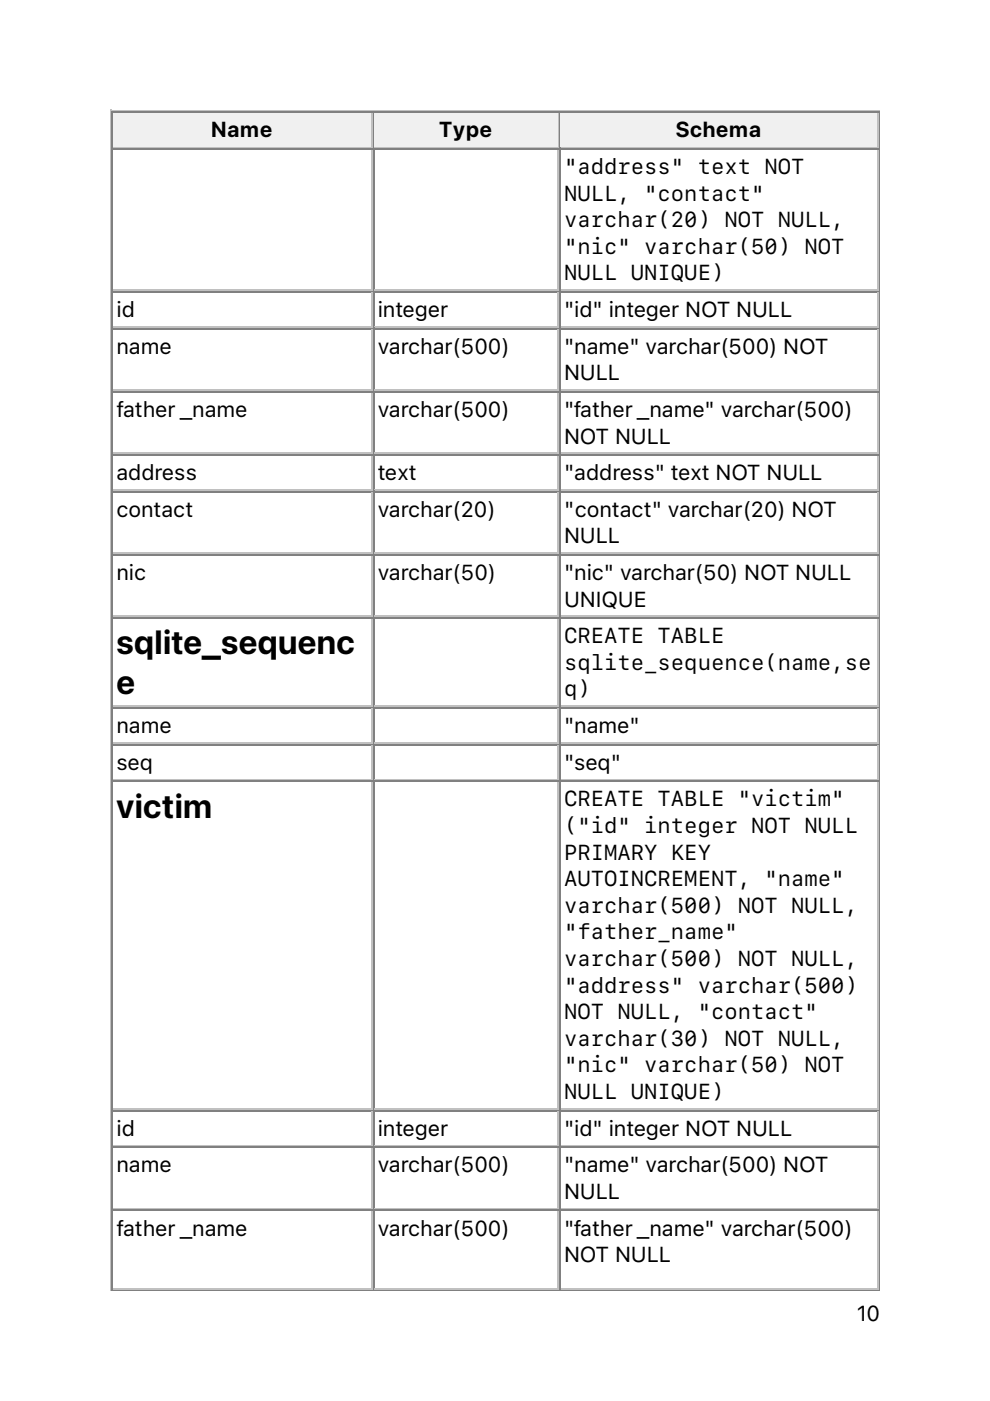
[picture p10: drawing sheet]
<svg xmlns="http://www.w3.org/2000/svg" width="210mm" height="297mm" viewBox="0 0 210 297" stroke-linecap="round" stroke-linejoin="round" font-family="sans-serif">
<defs><g id="words">
<g font-size="7.1">
<text x="24.7" y="138.8">sqlite_sequenc</text>
<text x="24.7" y="147.2">e</text>
<text x="24.7" y="173.3">victim</text>
</g>
<g font-size="4.6">
<text x="44.8" y="29.1">Name</text>
<text x="93.1" y="29.1">Type</text>
<text x="143.3" y="29.1">Schema</text>
<text x="119.6" y="36.9">&quot;address&quot; text NOT</text>
<text x="119.6" y="42.5">NULL, &quot;contact&quot;</text>
<text x="119.6" y="48.2">varchar(20) NOT NULL,</text>
<text x="119.6" y="53.8">&quot;nic&quot; varchar(50) NOT</text>
<text x="119.6" y="59.5">NULL UNIQUE)</text>
<text x="24.7" y="67.2">id</text>
<text x="80.1" y="67.2">integer</text>
<text x="119.6" y="67.2">&quot;id&quot; integer NOT NULL</text>
<text x="24.7" y="75">name</text>
<text x="80.1" y="75">varchar(500)</text>
<text x="119.6" y="75">&quot;name&quot; varchar(500) NOT</text>
<text x="119.6" y="80.6">NULL</text>
<text x="24.7" y="88.4">father _name</text>
<text x="80.1" y="88.4">varchar(500)</text>
<text x="119.6" y="88.4">&quot;father _name&quot; varchar(500)</text>
<text x="119.6" y="94">NOT NULL</text>
<text x="24.7" y="101.8">address</text>
<text x="80.1" y="101.8">text</text>
<text x="119.6" y="101.8">&quot;address&quot; text NOT NULL</text>
<text x="24.7" y="109.6">contact</text>
<text x="80.1" y="109.6">varchar(20)</text>
<text x="119.6" y="109.6">&quot;contact&quot; varchar(20) NOT</text>
<text x="119.6" y="115.2">NULL</text>
<text x="24.7" y="123">nic</text>
<text x="80.1" y="123">varchar(50)</text>
<text x="119.6" y="123">&quot;nic&quot; varchar(50) NOT NULL</text>
<text x="119.6" y="128.6">UNIQUE</text>
<text x="119.6" y="136.4">CREATE TABLE</text>
<text x="119.6" y="142">sqlite_sequence(name,se</text>
<text x="119.6" y="147.7">q)</text>
<text x="24.7" y="155.4">name</text>
<text x="119.6" y="155.4">&quot;name&quot;</text>
<text x="24.7" y="163.2">seq</text>
<text x="119.6" y="163.2">&quot;seq&quot;</text>
<text x="119.6" y="170.9">CREATE TABLE &quot;victim&quot;</text>
<text x="119.6" y="176.6">(&quot;id&quot; integer NOT NULL</text>
<text x="119.6" y="182.2">PRIMARY KEY</text>
<text x="119.6" y="187.9">AUTOINCREMENT, &quot;name&quot;</text>
<text x="119.6" y="193.5">varchar(500) NOT NULL,</text>
<text x="119.6" y="199.2">&quot;father_name&quot;</text>
<text x="119.6" y="204.8">varchar(500) NOT NULL,</text>
<text x="119.6" y="210.5">&quot;address&quot; varchar(500)</text>
<text x="119.6" y="216.1">NOT NULL, &quot;contact&quot;</text>
<text x="119.6" y="221.7">varchar(30) NOT NULL,</text>
<text x="119.6" y="227.4">&quot;nic&quot; varchar(50) NOT</text>
<text x="119.6" y="233">NULL UNIQUE)</text>
<text x="24.7" y="240.8">id</text>
<text x="80.1" y="240.8">integer</text>
<text x="119.6" y="240.8">&quot;id&quot; integer NOT NULL</text>
<text x="24.7" y="248.6">name</text>
<text x="80.1" y="248.6">varchar(500)</text>
<text x="119.6" y="248.6">&quot;name&quot; varchar(500) NOT</text>
<text x="119.6" y="254.2">NULL</text>
<text x="24.7" y="262">father _name</text>
<text x="80.1" y="262">varchar(500)</text>
<text x="119.6" y="262">&quot;father _name&quot; varchar(500)</text>
<text x="119.6" y="267.6">NOT NULL</text>
<text x="181.7" y="280.1">10</text>
</g>
</g></defs>
<path d="M23.5 23.3v250.5M23.6 23.5h163M24 31.2h55M78.8 24v7" fill="none" stroke="#c0c0c0" stroke-width=".35"/>
<path d="M23.8 23.6v7.8M24 23.8h55M186.4 23.6v249.8M23.6 273.6h163" fill="none" stroke="#808080" stroke-width=".35"/>
<g fill="#f0f0f0">
<path d="M24 24h54.7v7h-54.7z"/>
<path d="M44.4 24.7h13.8v5.6h-13.8z"/>
</g>
<path d="M79.2 23.6v7.8M79.4 23.8h39.1" fill="none" stroke="#808080" stroke-width=".35"/>
<path d="M79.4 31.2h39.1M118.4 24v7" fill="none" stroke="#c0c0c0" stroke-width=".35"/>
<g fill="#f0f0f0">
<path d="M79.4 24h38.8v7h-38.8z"/>
<path d="M92.8 24.7h12v5.6h-12z"/>
</g>
<path d="M118.7 23.6v7.8M118.9 23.8h67.4" fill="none" stroke="#808080" stroke-width=".35"/>
<path d="M118.9 31.2h67.4M186.1 24v7" fill="none" stroke="#c0c0c0" stroke-width=".35"/>
<g fill="#f0f0f0">
<path d="M118.9 24h67v7h-67z"/>
<path d="M143.2 24.7h18.4v5.6h-18.4z"/>
</g>
<g fill="none" stroke="#808080" stroke-width=".35">
<path d="M23.8 31.4v242M24 31.6h55M79.2 31.4v242M79.4 31.6h39.1M118.7 31.4v242M118.9 31.6h67.4M24 61.9h55M24 69.7h55M79.4 61.9h39.1M79.4 69.7h39.1M118.9 61.9h67.4M118.9 69.7h67.4"/>
<path d="M24 83.1h55M24 96.5h55M79.4 83.1h39.1M79.4 96.5h39.1M118.9 83.1h67.4M118.9 96.5h67.4M24 104.2h55M24 117.7h55M79.4 104.2h39.1M79.4 117.7h39.1M118.9 104.2h67.4M118.9 117.7h67.4"/>
<path d="M24 131.1h55M79.4 131.1h39.1M118.9 131.1h67.4M24 150.1h55M24 157.9h55M79.4 150.1h39.1M79.4 157.9h39.1M118.9 150.1h67.4M118.9 157.9h67.4M24 165.6h55M79.4 165.6h39.1M118.9 165.6h67.4"/>
<path d="M24 235.5h55M79.4 235.5h39.1M118.9 235.5h67.4M24 243.2h55M24 256.6h55M79.4 243.2h39.1M79.4 256.6h39.1M118.9 243.2h67.4M118.9 256.6h67.4"/>
</g>
<g fill="none" stroke="#c0c0c0" stroke-width=".35">
<path d="M78.8 31.8v29.6M118.4 31.8v29.6M186.1 31.8v29.6M24 61.6h55M24 69.3h55M78.8 62.1v7M78.8 69.8v12.7M79.4 61.6h39.1M79.4 69.3h39.1M118.4 62.1v7M118.4 69.8v12.7M118.9 61.6h67.4"/>
<path d="M118.9 69.3h67.4M186.1 62.1v7M186.1 69.8v12.7M24 82.7h55M24 96.1h55M78.8 83.3v12.7M78.8 96.7v7M79.4 82.7h39.1M79.4 96.1h39.1M118.4 83.3v12.7M118.4 96.7v7M118.9 82.7h67.4"/>
<path d="M118.9 96.1h67.4M186.1 83.3v12.7M186.1 96.7v7M24 103.9h55M24 117.3h55M78.8 104.4v12.7M78.8 117.8v12.7M79.4 103.9h39.1M79.4 117.3h39.1M118.4 104.4v12.7M118.4 117.8v12.7M118.9 103.9h67.4"/>
<path d="M118.9 117.3h67.4M186.1 104.4v12.7M186.1 117.8v12.7M24 130.7h55M78.8 131.2v18.4M79.4 130.7h39.1M118.4 131.2v18.4M118.9 130.7h67.4M186.1 131.2v18.4M24 149.8h55M24 157.5h55M78.8 150.3v7"/>
<path d="M78.8 158v7.1M79.4 149.8h39.1M79.4 157.5h39.1M118.4 150.3v7M118.4 158v7.1M118.9 149.8h67.4M118.9 157.5h67.4M186.1 150.3v7M186.1 158v7.1M24 165.3h55M78.8 165.8v69.1M79.4 165.3h39.1"/>
<path d="M118.4 165.8v69.1M118.9 165.3h67.4M186.1 165.8v69.1M24 235.1h55M78.8 235.7v7M79.4 235.1h39.1M118.4 235.7v7M118.9 235.1h67.4M186.1 235.7v7M24 242.9h55M24 256.3h55M78.8 243.4v12.7"/>
<path d="M78.8 256.8v16.2M79.4 242.9h39.1M79.4 256.3h39.1M118.4 243.4v12.7M118.4 256.8v16.2M118.9 242.9h67.4M118.9 256.3h67.4M186.1 243.4v12.7M186.1 256.8v16.2M24 273.2h55M79.4 273.2h39.1M118.9 273.2h67.4"/>
</g>
<use href="#words"/>
</svg>
